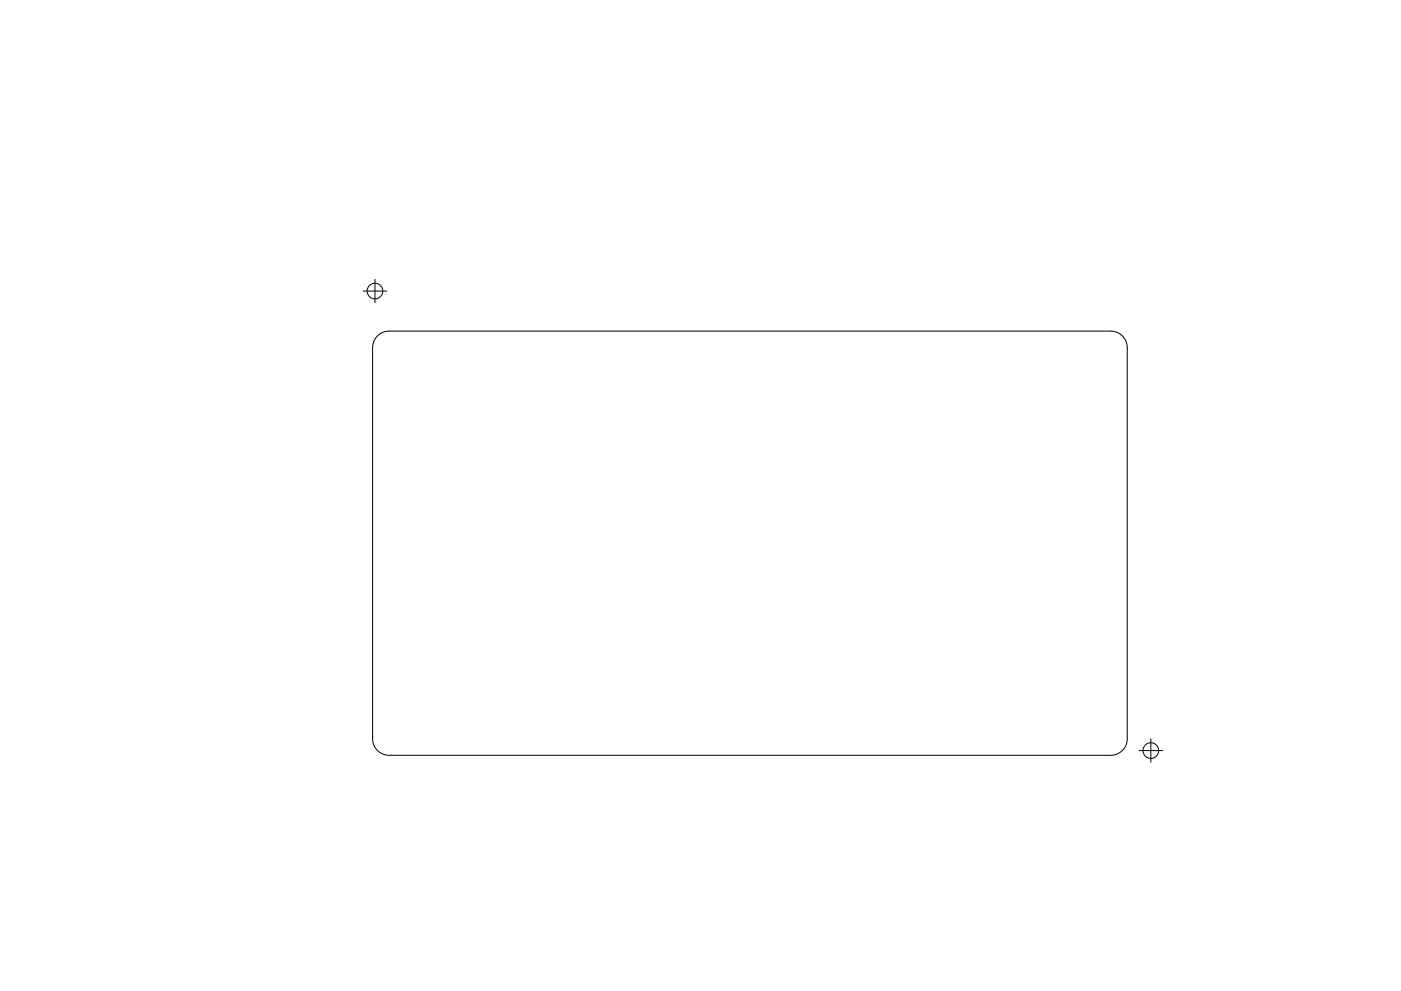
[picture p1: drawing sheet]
<svg xmlns="http://www.w3.org/2000/svg" width="297mm" height="210mm" viewBox="0 0 297 210" stroke-linecap="round" stroke-linejoin="round" font-family="sans-serif">
<g fill="none" stroke="#000" stroke-width=".21">
<path d="M79.5 59.2v5M77 61.7h5M80 71.3a3.5 3.5 0 0 1 2.5-1.1h153a3.5 3.5 0 0 1 3.5 3.5v83a3.5 3.5 0 0 1-3.5 3.5h-153a3.5 3.5 0 0 1-3.5-3.5v-83a3.5 3.5 0 0 1 1-2.4zM241.5 159.2h5M244 156.7v5"/>
<circle cx="79.5" cy="61.7" r="1.67"/>
<circle cx="244" cy="159.2" r="1.67"/>
</g>
</svg>
